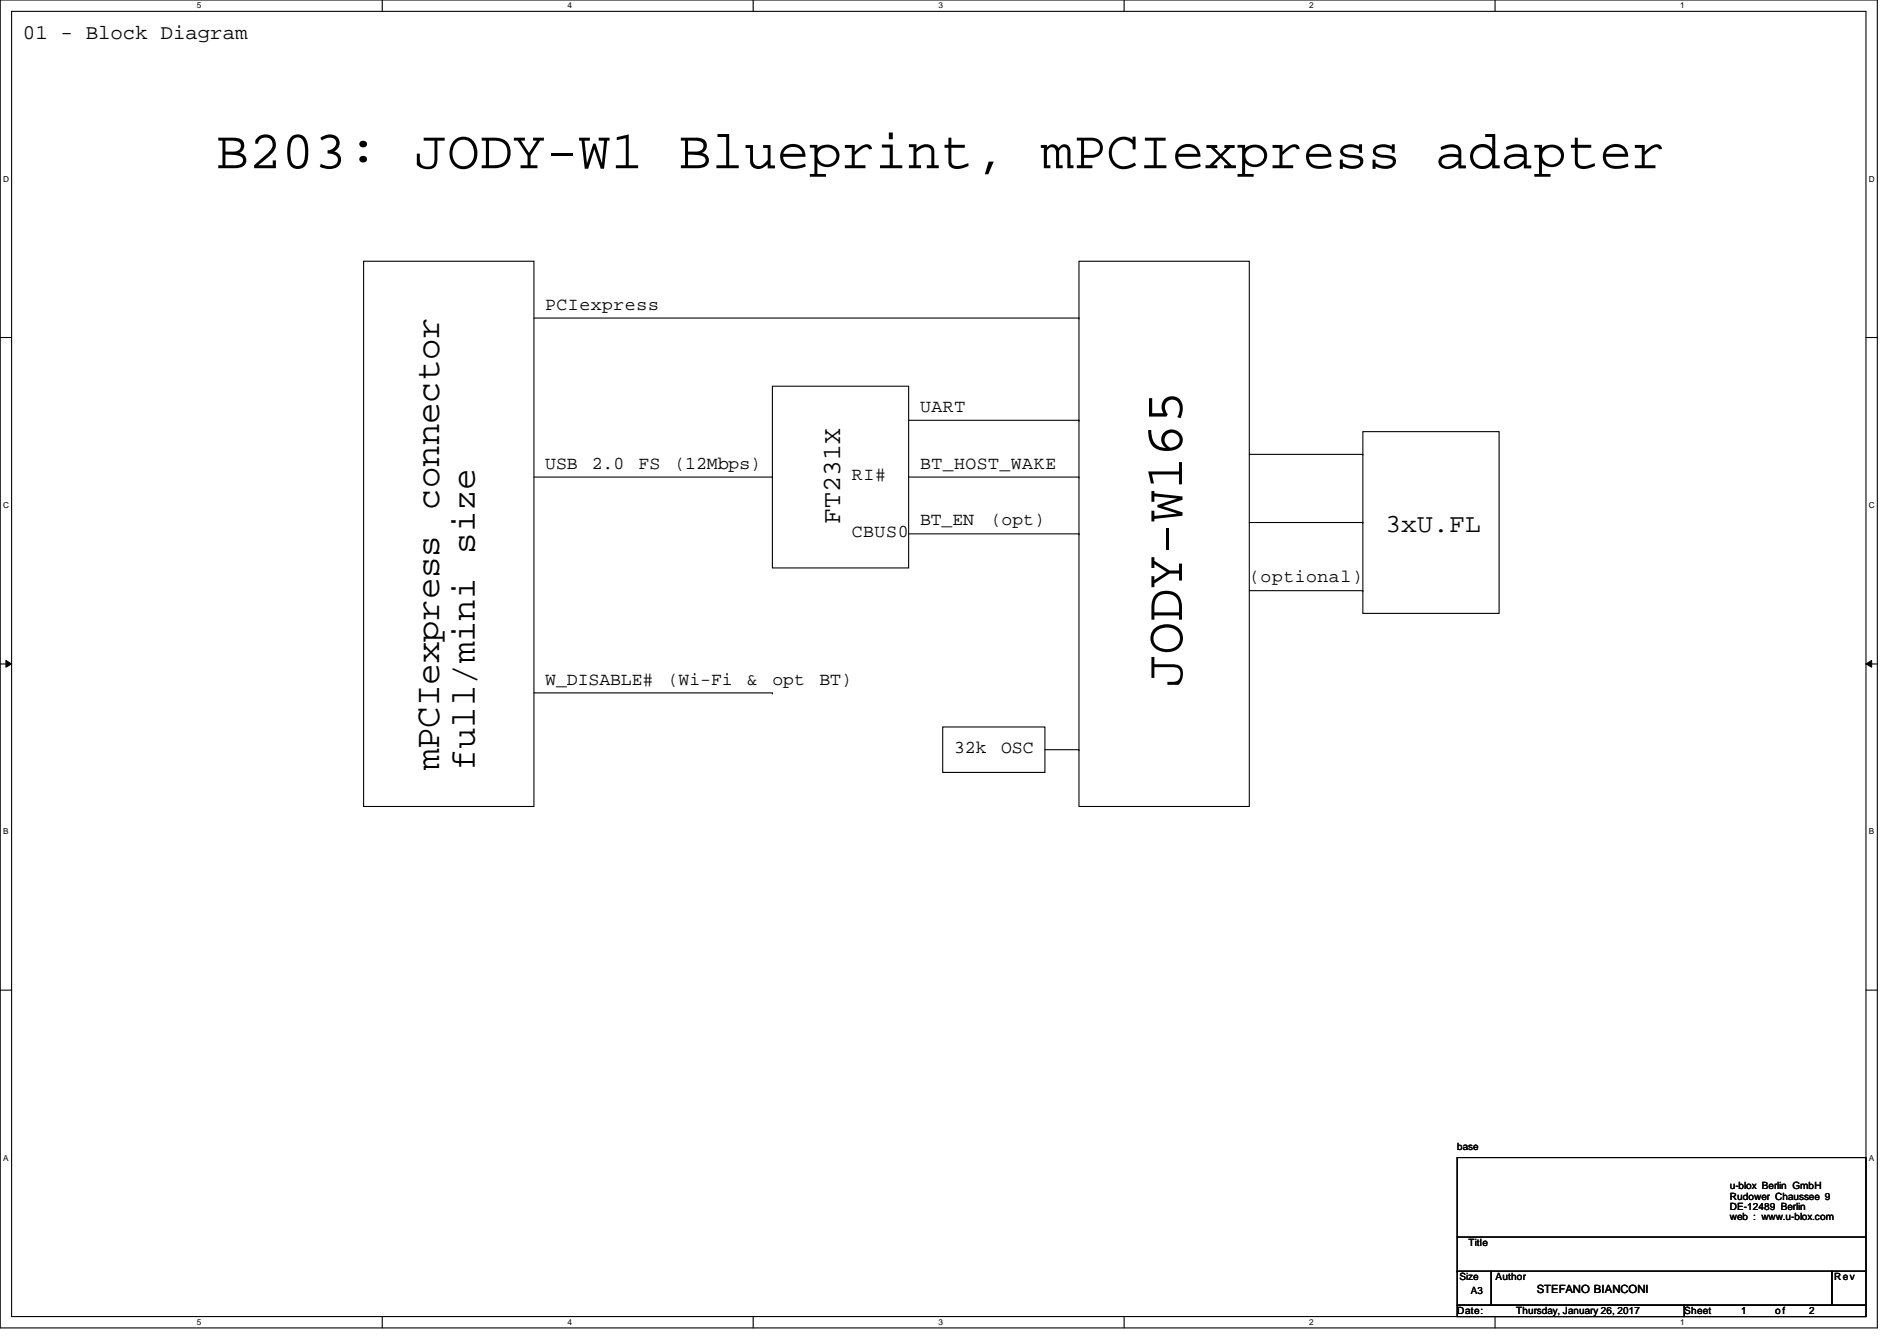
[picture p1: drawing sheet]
<svg xmlns="http://www.w3.org/2000/svg" width="297mm" height="210mm" viewBox="0 0 297 210" stroke-linecap="round" stroke-linejoin="round" font-family="sans-serif">
<defs><g id="words">
<g font-size="8.5">
<text x="33.8" y="26.3">B203: JODY-W1 Blueprint, mPCIexpress adapter</text>
<text x="185.1" y="107.6" transform="rotate(-90 185.1 107.6)">JODY-W165</text>
</g>
<g font-size="5.6">
<text x="68.8" y="79.8" transform="rotate(-90 68.8 79.8)">connector</text>
<text x="68.8" y="120.6" transform="rotate(-90 68.8 120.6)">mPCIexpress</text>
<text x="74.4" y="120.6" transform="rotate(-90 74.4 120.6)">full/mini size</text>
</g>
<g font-size="4.1">
<text x="131.6" y="82" transform="rotate(-90 131.6 82)">FT231X</text>
<text x="217" y="83.3">3xU.FL</text>
</g>
<text font-size="3.3" x="3.6" y="6.1">01 - Block Diagram</text>
<g font-size="2.8">
<text x="85.4" y="48.5">PCIexpress</text>
<text x="144.1" y="64.5">UART</text>
<text x="85.4" y="73.4">USB</text>
<text x="92.7" y="73.4">2.0</text>
<text x="100" y="73.4">FS</text>
<text x="105.6" y="73.4">(12Mbps)</text>
<text x="133.4" y="75.1">RI#</text>
<text x="144.1" y="73.4">BT_HOST_WAKE</text>
<text x="144.1" y="82.3">BT_EN</text>
<text x="155.1" y="82.3">(opt)</text>
<text x="133.4" y="84">CBUS0</text>
<text x="195.6" y="91.1">(optional)</text>
<text x="85.4" y="107.1">W_DISABLE#</text>
<text x="104.6" y="107.1">(Wi-Fi</text>
<text x="117" y="107.1">&amp;</text>
<text x="120.9" y="107.1">opt</text>
<text x="128.3" y="107.1">BT)</text>
<text x="149.4" y="117.8">32k</text>
<text x="156.8" y="117.8">OSC</text>
</g>
<text font-size="1.8" x="240.6" y="202.4">STEFANO BIANCONI</text>
<g font-size="1.6">
<text x="228.2" y="180">base</text>
<text x="270.8" y="186.2">u-blox Berlin GmbH</text>
<text x="270.8" y="187.8">Rudower Chaussee 9</text>
<text x="270.8" y="189.4">DE-12489 Berlin</text>
<text x="270.8" y="191">web : www.u-blox.com</text>
<text x="230" y="195.1">Title</text>
<text x="228.5" y="200.4">Size</text>
<text x="230.3" y="202.5">A3</text>
<text x="234.2" y="200.4">Author</text>
<text x="287.2" y="200.4">Rev</text>
<text x="228.2" y="205.7">Date:</text>
<text x="237.4" y="205.7">Thursday, January 26, 2017</text>
<text x="263.7" y="205.7">Sheet</text>
<text x="272.6" y="205.7">1</text>
<text x="278" y="205.7">o f</text>
<text x="283.3" y="205.7">2</text>
</g>
<g font-size="1.3">
<text x="30.8" y="1.3">5</text>
<text x="88.9" y="1.3">4</text>
<text x="146.9" y="1.3">3</text>
<text x="205" y="1.3">2</text>
<text x="263.1" y="1.3">1</text>
<text x=".5" y="28.4">D</text>
<text x="292.6" y="28.4">D</text>
<text x=".5" y="79.5">C</text>
<text x="292.6" y="79.5">C</text>
<text x=".5" y="130.6">B</text>
<text x="292.6" y="130.6">B</text>
<text x=".5" y="181.7">A</text>
<text x="292.6" y="181.7">A</text>
<text x="30.8" y="207.4">5</text>
<text x="88.9" y="207.4">4</text>
<text x="146.9" y="207.4">3</text>
<text x="205" y="207.4">2</text>
<text x="263.1" y="207.4">1</text>
</g>
</g></defs>
<path d="M0 0h294v207.9h-294zM1.8 1.8h290.4v204.3h-290.4z" fill="none" stroke="#000" stroke-width=".17"/>
<g fill="#fff">
<path d="M30.8 .2h.7v1.4h-.7z"/>
<path d="M30.8 206.2h.7v1.4h-.7z"/>
</g>
<path d="M59.9 0v1.8M59.9 206.1v1.8" fill="none" stroke="#000" stroke-width=".17"/>
<g fill="#fff">
<path d="M88.9 .2h.6v1.4h-.6z"/>
<path d="M88.9 206.2h.6v1.4h-.6z"/>
</g>
<path d="M117.9 0v1.8M117.9 206.1v1.8" fill="none" stroke="#000" stroke-width=".17"/>
<g fill="#fff">
<path d="M146.9 .2h.7v1.4h-.7z"/>
<path d="M146.9 206.2h.7v1.4h-.7z"/>
</g>
<path d="M176 0v1.8M176 206.1v1.8" fill="none" stroke="#000" stroke-width=".17"/>
<g fill="#fff">
<path d="M205 .2h.7v1.4h-.7z"/>
<path d="M205 206.2h.7v1.4h-.7z"/>
</g>
<path d="M234.1 0v1.8M234.1 206.1v1.8" fill="none" stroke="#000" stroke-width=".17"/>
<g fill="#fff">
<path d="M263.1 .2h.7v1.4h-.7z"/>
<path d="M263.1 206.2h.7v1.4h-.7z"/>
<path d="M.5 27.3h.9v1.4h-.9z"/>
<path d="M292.6 27.3h.9v1.4h-.9z"/>
<path d="M.5 78.4h.9v1.4h-.9z"/>
<path d="M292.6 78.4h.9v1.4h-.9z"/>
</g>
<path d="M0 52.8h1.8M292.2 52.8h1.8" fill="none" stroke="#000" stroke-width=".17"/>
<g fill="#fff">
<path d="M.5 129.5h.8v1.4h-.8z"/>
<path d="M292.6 129.5h.9v1.4h-.9z"/>
</g>
<path d="M0 103.9h1.8M292.2 103.9h1.8" fill="none" stroke="#000" stroke-width=".17"/>
<path d="M.9 103.4l.9 .5-.9 .5zM292.2 103.9l.9-.5v1z" fill="#000"/>
<path d="M.9 103.4l.9 .5-.9 .5zM292.2 103.9l.9-.5v1z" fill="none" stroke="#000" stroke-width=".16"/>
<g fill="#fff">
<path d="M.5 180.5h.8v1.4h-.8z"/>
<path d="M292.6 180.5h.9v1.4h-.9z"/>
</g>
<g fill="none" stroke="#000" stroke-width=".17">
<path d="M56.9 40.9h26.7v85.3h-26.7zM83.6 49.8h85.3M168.9 40.9h26.7v85.3h-26.7zM168.9 49.8h.1M83.6 74.7h37.3M120.9 60.5h21.4v28.4h-21.4zM120.9 74.7h.1M142.3 65.8h26.6M142.3 74.7h26.6M168.9 65.8h.1M168.9 74.7h.1M195.6 71.1h17.8"/>
<path d="M213.4 67.6h21.3v28.4h-21.3zM213.4 71.1h.1M142.3 83.6h26.6M168.9 83.6h.1M195.6 81.8h17.8M195.6 92.5h17.8M213.4 81.8h.1M213.4 92.5h.1M83.6 108.5h37.3M120.9 108.5h.1M147.6 113.8h16v7.1h-16zM163.6 117.3h5.3"/>
<path d="M168.9 117.3h.1M0 155h1.8M292.2 155h1.8M228.2 181.2h64v12.4h-64zM228.2 199h5.3v5.3h-5.3zM228.2 199h.1M228.2 193.6v5.4M233.5 199h53.3v5.3h-53.3zM286.8 199h5.4v5.3h-5.4zM292.2 199h.1M292.2 193.6v5.4M228.2 204.3h35.5v1.8h-35.5z"/>
<path d="M263.7 204.3h28.5v1.8h-28.5z"/>
</g>
<use href="#words"/>
</svg>
